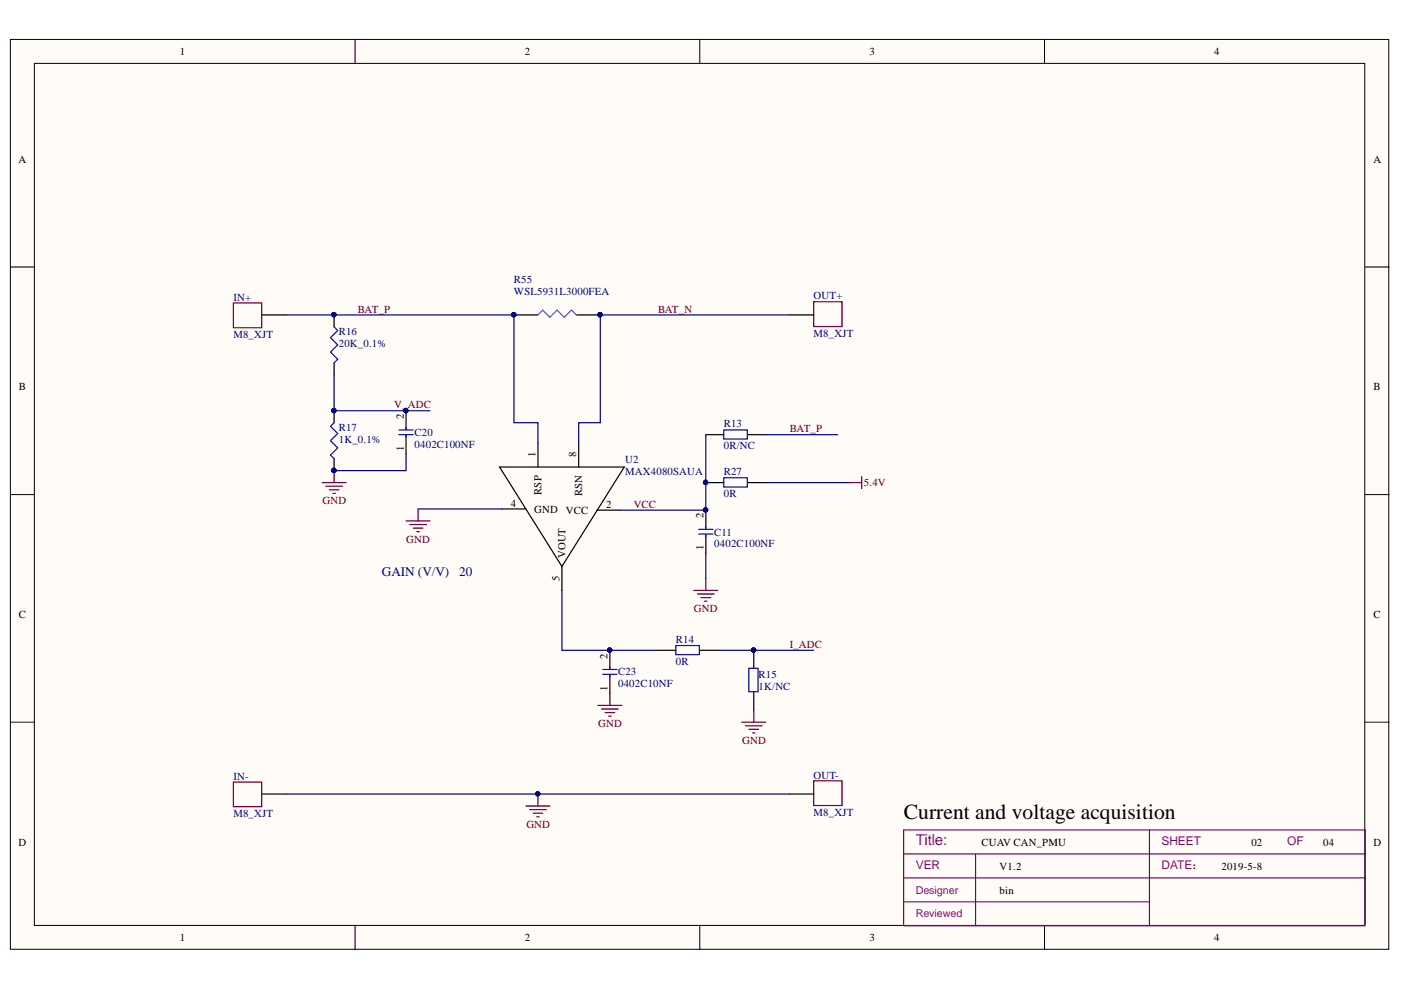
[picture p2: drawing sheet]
<svg xmlns="http://www.w3.org/2000/svg" width="297mm" height="210mm" viewBox="0 0 297 210" stroke-linecap="round" stroke-linejoin="round" font-family="sans-serif">
<defs><g id="words">
<text font-size="4.6" x="191.6" y="173.7">Current and voltage acquisition</text>
<text font-size="3.2" fill="#7d0089" x="194.2" y="179.1">Title:</text>
<g font-size="2.8" fill="#000080">
<text x="81" y="122.1">GAIN (V/V)</text>
<text x="97.3" y="122.1">20</text>
</g>
<g font-size="2.5" fill="#800080">
<text x="246.3" y="179.2">SHEET</text>
<text x="272.9" y="179.2">OF</text>
<text x="194.2" y="184.3">VER</text>
</g>
<text font-size="2.5" fill="#a1006a" x="246.3" y="184.3">DATE：</text>
<g font-size="2.3">
<text x="38.2" y="11.7">1</text>
<text x="111.3" y="11.7">2</text>
<text x="184.4" y="11.7">3</text>
<text x="257.5" y="11.7">4</text>
<text x="3.9" y="34.5">A</text>
<text x="291.2" y="34.5">A</text>
<text x="4" y="82.8">B</text>
<text x="291.2" y="82.8">B</text>
<text x="85.6" y="88.9" transform="rotate(-90 85.6 88.9)">2</text>
<text x="85.6" y="95.6" transform="rotate(-90 85.6 95.6)">1</text>
<text x="113.5" y="97" transform="rotate(-90 113.5 97)">1</text>
<text x="122.2" y="97" transform="rotate(-90 122.2 97)">8</text>
<text x="108.3" y="107.5">4</text>
<text x="114.8" y="104.9" transform="rotate(-90 114.8 104.9)">RSP</text>
<text x="123.4" y="105.3" transform="rotate(-90 123.4 105.3)">RSN</text>
<text x="128.5" y="107.7">2</text>
<text x="113.3" y="108.7">GND</text>
<text x="120" y="109">VCC</text>
<text x="149.2" y="109.9" transform="rotate(-90 149.2 109.9)">2</text>
<text x="119.9" y="118.4" transform="rotate(-90 119.9 118.4)">VOUT</text>
<text x="149.2" y="116.7" transform="rotate(-90 149.2 116.7)">1</text>
<text x="118.6" y="123.3" transform="rotate(-90 118.6 123.3)">5</text>
<text x="4" y="131">C</text>
<text x="291.2" y="131">C</text>
<text x="128.8" y="139.7" transform="rotate(-90 128.8 139.7)">2</text>
<text x="128.8" y="146.4" transform="rotate(-90 128.8 146.4)">1</text>
<text x="3.9" y="179.3">D</text>
<text x="208.1" y="179.3">CUAV CAN_PMU</text>
<text x="265.3" y="179.3">02</text>
<text x="280.6" y="179.3">04</text>
<text x="291.2" y="179.3">D</text>
<text x="211.9" y="184.4">V1.2</text>
<text x="259" y="184.4">2019-5-8</text>
<text x="211.9" y="189.4">bin</text>
<text x="38.2" y="199.6">1</text>
<text x="111.3" y="199.6">2</text>
<text x="184.4" y="199.6">3</text>
<text x="257.5" y="199.6">4</text>
</g>
<g font-size="2.3" fill="#000080">
<text x="109" y="59.9">R55</text>
<text x="49.5" y="63.7">IN+</text>
<text x="109" y="62.5">WSL5931L3000FEA</text>
<text x="172.5" y="63.5">OUT+</text>
<text x="49.5" y="71.6">M8_XJT</text>
<text x="71.8" y="71.1">R16</text>
<text x="172.5" y="71.4">M8_XJT</text>
<text x="71.8" y="73.6">20K_0.1%</text>
<text x="71.8" y="91.4">R17</text>
<text x="71.8" y="93.9">1K_0.1%</text>
<text x="87.9" y="92.4">C20</text>
<text x="87.9" y="94.9">0402C100NF</text>
<text x="153.5" y="90.6">R13</text>
<text x="153.5" y="95.2">0R/NC</text>
<text x="132.6" y="98.2">U2</text>
<text x="132.6" y="100.8">MAX4080SAUA</text>
<text x="153.5" y="100.8">R27</text>
<text x="153.5" y="105.4">0R</text>
<text x="151.4" y="113.5">C11</text>
<text x="151.4" y="116.1">0402C100NF</text>
<text x="143.3" y="136.4">R14</text>
<text x="131.1" y="143.2">C23</text>
<text x="143.3" y="140.9">0R</text>
<text x="160.8" y="143.7">R15</text>
<text x="131.1" y="145.7">0402C10NF</text>
<text x="160.8" y="146.3">1K/NC</text>
<text x="49.5" y="165.4">IN-</text>
<text x="172.5" y="165.1">OUT-</text>
<text x="49.5" y="173.2">M8_XJT</text>
<text x="172.5" y="173">M8_XJT</text>
</g>
<g font-size="2.3" fill="#800000">
<text x="75.9" y="66.3">BAT_P</text>
<text x="139.5" y="66.3">BAT_N</text>
<text x="83.6" y="86.6">V_ADC</text>
<text x="167.4" y="91.6">BAT_P</text>
<text x="68.4" y="106.9">GND</text>
<text x="134.4" y="107.7">VCC</text>
<text x="183.2" y="103.1">5.4V</text>
<text x="86.1" y="115.1">GND</text>
<text x="147.1" y="129.8">GND</text>
<text x="167.4" y="137.4">I_ADC</text>
<text x="126.8" y="154.1">GND</text>
<text x="157.4" y="157.7">GND</text>
<text x="111.6" y="175.5">GND</text>
</g>
<g font-size="2.3" fill="#800080">
<text x="194.2" y="189.4">Designer</text>
<text x="194.2" y="194.5">Reviewed</text>
</g>
</g></defs>
<g fill="#fffcf8" stroke="#000" stroke-width=".21">
<path d="M2.2 8.4h292.2v192.9h-292.2z"/>
<path d="M7.3 13.4h282.1v182.8h-282.1z"/>
</g>
<path d="M75.3 8.4v5M148.4 8.4v5M221.5 8.4v5M2.2 56.6h5.1M289.5 56.6h5M2.2 104.9h5.1M289.5 104.9h5M2.2 153.1h5.1M289.5 153.1h5M75.3 196.3v5.1M148.4 196.3v5.1M221.5 196.3v5.1" fill="none" stroke="#000" stroke-width=".21"/>
<path d="M243.7 176v20.3M191.6 196v-20h97.9v20M191.6 181.1h97.9M191.6 191.2h52.1M191.6 186.1h97.9M191.6 196.3h97.9M206.8 181.1v14.9" fill="none" stroke="#800080" stroke-width=".25"/>
<g fill="none" stroke="#000" stroke-width=".25">
<path d="M55.6 66.8h5.1M70.8 66.8v2.5M70.8 76.9v2.6M109 66.8h5.1M122.2 66.8h5.1M167.4 66.8h5.1M70.8 87.1v2.5M70.8 97.2v2.6M86.1 87.1v3.8M86.1 92.4v3.8M105.9 99h26.5l-13.3 21.1zM114.1 93.9v5.1"/>
<path d="M122.7 93.9v5.1M149.6 92.2h3.9M158.5 92.2h3.9M106.4 107.9h5.1M126.5 108.2h5.1M149.6 108.2v3.8M149.6 113.5v3.8M149.6 102.3h3.9M158.5 102.3h3.9M119.1 120.1v5.1M129.3 137.9v3.8M139.5 137.9h3.8"/>
<path d="M148.4 137.9h3.8M159.8 137.9v3.8M129.3 143.2v3.8M159.8 146.8v3.8M55.6 168.4h5.1M167.4 168.4h5.1"/>
</g>
<g fill="#000080" stroke="#000080" stroke-width=".21">
<circle cx="108.9" cy="66.7" r=".46"/>
<circle cx="127.2" cy="66.7" r=".46"/>
<circle cx="149.6" cy="108.1" r=".46"/>
<circle cx="159.8" cy="137.8" r=".46"/>
<circle cx="129.3" cy="137.8" r=".46"/>
<circle cx="114" cy="168.3" r=".46"/>
<circle cx="70.8" cy="66.7" r=".46"/>
<circle cx="70.8" cy="87" r=".47"/>
<circle cx="86" cy="87" r=".46"/>
<circle cx="70.8" cy="99.7" r=".46"/>
<circle cx="149.6" cy="102.3" r=".46"/>
</g>
<path d="M114.1 66.8l1-1 1.5 1.5 1.5-1.5 1.5 1.5 1.6-1.5 1 1" fill="none" stroke="#009cca" stroke-width=".25"/>
<path d="M60.7 66.8h48.3v22.8h5.1v4.3M70.8 79.5v7.6h20.4M167.4 66.8h-40.1v22.8h-4.6v4.3M86.1 96.2v3.6h-15.3M149.6 92.2v16h-18M162.4 92.2h15.2M88.6 107.9h17.8M149.6 117.3v5.3M162.4 102.3h17.7M119.1 125.2v12.7h20.4M152.2 137.9h20.3M60.7 168.4h106.7" fill="none" stroke="#000080" stroke-width=".25"/>
<path d="M153.5 91.2h4.9v1.9h-4.9zM153.5 101.3h4.9v2h-4.9zM143.3 136.9h5v1.9h-5zM158.8 141.7h1.9v5h-1.9z" fill="none" stroke="#0000bf" stroke-width=".25"/>
<g fill="none" stroke="#00f" stroke-width=".25">
<path d="M70.8 69.3l.8 .8-1.5 1.5 1.5 1.5-1.5 1.5 1.5 1.6-.8 .7M70.8 89.6l-.7 .8 1.5 1.5-1.5 1.5 1.5 1.6-1.5 1.5 .7 .7M84.6 92.2h3M84.6 91.2h3M86.1 90.6v.6M86.1 92.2v.5M148.1 113.2h3.1M148.1 112.2h3.1M149.6 111.7v.5M149.6 113.2v.6M127.8 143h3M127.8 141.9h3"/>
<path d="M129.3 141.4v.5M129.3 143v.5"/>
</g>
<g fill="none" stroke="#800000" stroke-width=".25">
<path d="M49.5 64.2h6v5.3h-6zM172.5 64h6v5.2h-6zM70.8 99.8v2.5M68.3 102.3h5.1M69.1 103.1h3.5M69.8 103.8h2.1M70.6 104.6h.5M86.1 110.5h5.1M86.9 111.2h3.5M87.6 112h2M88.4 112.7h.5M88.6 107.9v2.6"/>
<path d="M180.1 102.3h2.6M182.7 101.1v2.5M147.1 125.2h5.1M147.9 125.9h3.5M148.6 126.7h2.1M149.4 127.5h.5M149.6 122.6v2.6M126.8 149.6h5M127.5 150.3h3.6M128.3 151.1h2M129.1 151.8h.5M129.3 147v2.6"/>
<path d="M157.3 153.1h5.1M158 153.9h3.6M158.8 154.6h2M159.6 155.4h.5M159.8 150.6v2.5M49.5 165.8h6v5.2h-6zM111.5 170.9h5.1M112.3 171.7h3.5M113 172.4h2.1M113.8 173.2h.5M114.1 168.4v2.5M172.5 165.6h6v5.2h-6z"/>
</g>
<use href="#words"/>
</svg>
